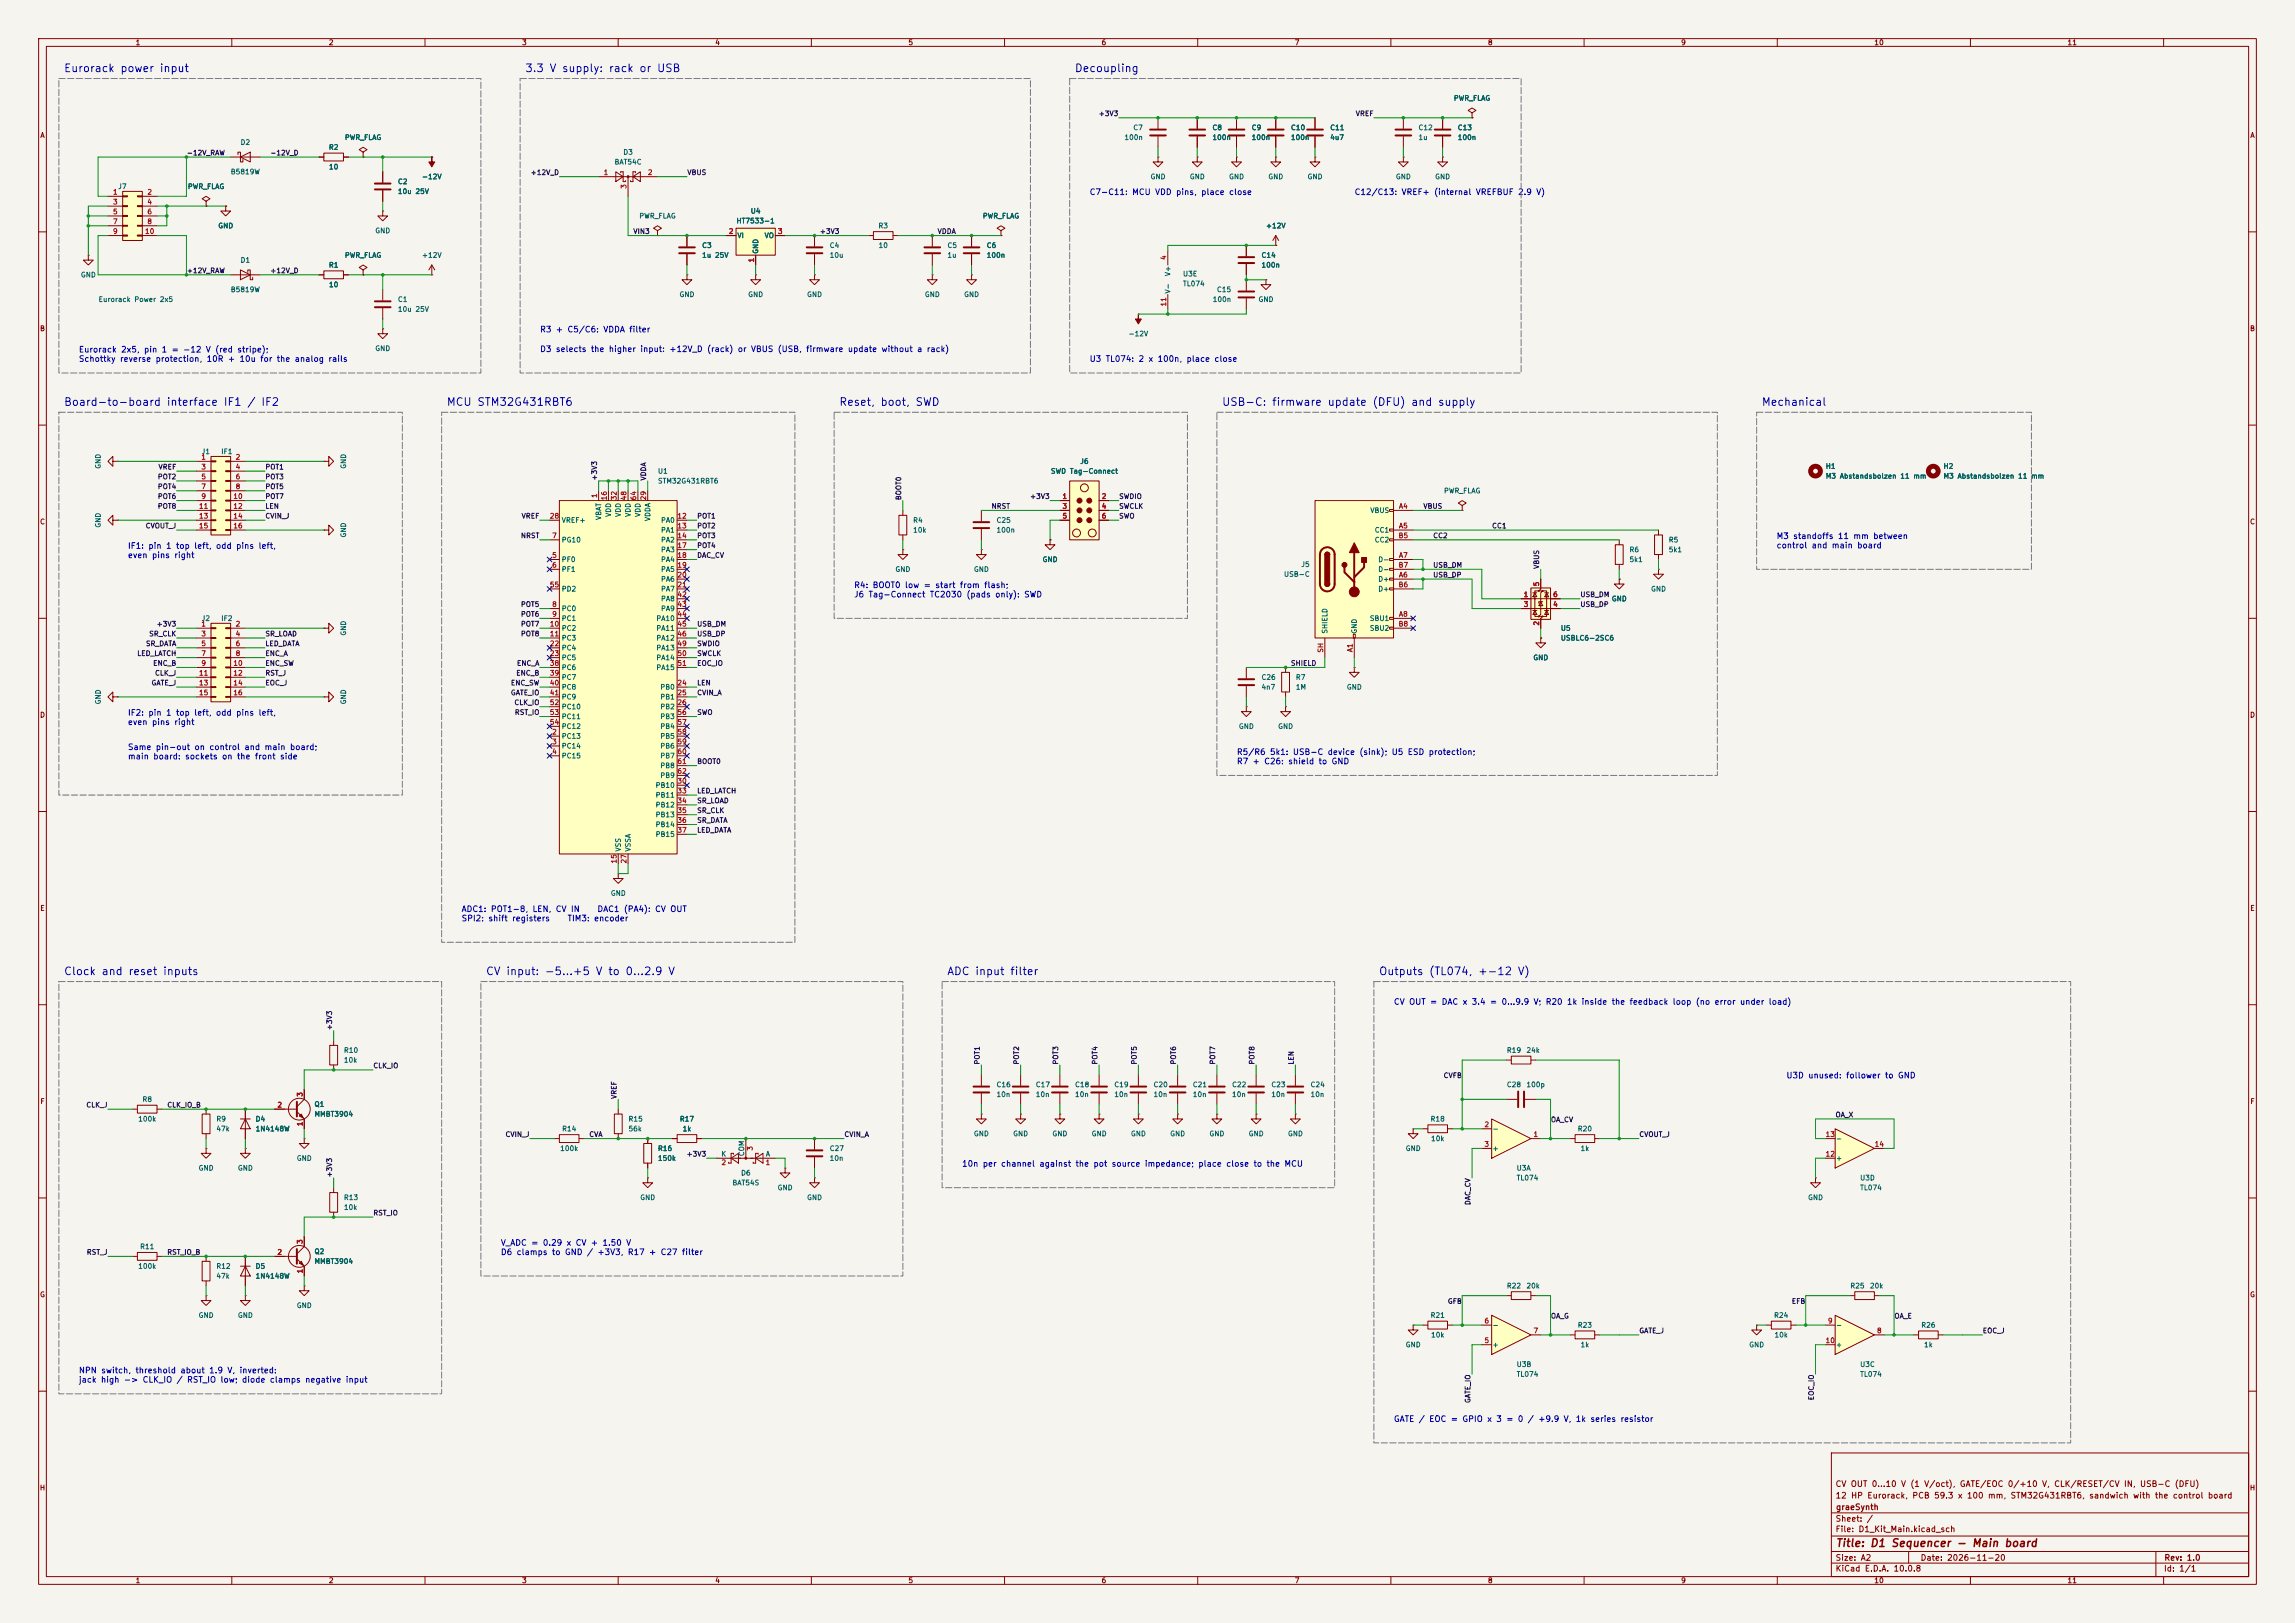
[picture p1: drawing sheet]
<svg xmlns="http://www.w3.org/2000/svg" width="594mm" height="420mm" viewBox="0 0 594 420" stroke-linecap="round" stroke-linejoin="round" font-family="sans-serif">
<defs><g id="words">
<g font-size="2" fill="#0000c2">
<text x="16.4" y="19.2">Eurorack power input</text>
<text x="135.8" y="19.2">3.3 V supply: rack or USB</text>
<text x="278" y="19.2">Decoupling</text>
<text x="16.4" y="105.5">Board-to-board interface IF1 / IF2</text>
<text x="115.5" y="105.5">MCU STM32G431RBT6</text>
<text x="217.1" y="105.5">Reset, boot, SWD</text>
<text x="316.1" y="105.5">USB-C: firmware update (DFU) and supply</text>
<text x="455.8" y="105.5">Mechanical</text>
<text x="16.4" y="252.8">Clock and reset inputs</text>
<text x="125.6" y="252.8">CV input: -5...+5 V to 0...2.9 V</text>
<text x="245" y="252.8">ADC input filter</text>
<text x="356.8" y="252.8">Outputs (TL074, +-12 V)</text>
</g>
<text font-size="2" fill="#840000" x="475" y="400.8">Title: D1 Sequencer - Main board</text>
<g font-size="1.5" fill="#0000c2">
<text x="281.9" y="50.8">C7-C11: MCU VDD pins, place close</text>
<text x="350.5" y="50.8">C12/C13: VREF+ (internal VREFBUF 2.9 V)</text>
<text x="139.7" y="86.4">R3 + C5/C6: VDDA filter</text>
<text x="20.3" y="91.6">Eurorack 2x5, pin 1 = -12 V (red stripe);</text>
<text x="20.3" y="94">Schottky reverse protection, 10R + 10u for the analog rails</text>
<text x="139.7" y="91.5">D3 selects the higher input: +12V_D (rack) or VBUS (USB, firmware update without a rack)</text>
<text x="281.9" y="94">U3 TL074: 2 x 100n, place close</text>
<text x="33" y="142.4">IF1: pin 1 top left, odd pins left,</text>
<text x="459.7" y="139.8">M3 standoffs 11 mm between</text>
<text x="459.7" y="142.3">control and main board</text>
<text x="33" y="144.8">even pins right</text>
<text x="220.9" y="152.5">R4: BOOT0 low = start from flash;</text>
<text x="220.9" y="155">J6 Tag-Connect TC2030 (pads only): SWD</text>
<text x="33" y="185.6">IF2: pin 1 top left, odd pins left,</text>
<text x="33" y="188">even pins right</text>
<text x="33" y="194.4">Same pin-out on control and main board;</text>
<text x="33" y="196.9">main board: sockets on the front side</text>
<text x="320" y="195.7">R5/R6 5k1: USB-C device (sink); U5 ESD protection;</text>
<text x="320" y="198.1">R7 + C26: shield to GND</text>
<text x="119.3" y="236.4">ADC1: POT1-8, LEN, CV IN</text>
<text x="119.3" y="238.8">SPI2: shift registers</text>
<text x="146.8" y="238.8">TIM3: encoder</text>
<text x="154.5" y="236.4">DAC1 (PA4): CV OUT</text>
<text x="360.6" y="260.4">CV OUT = DAC x 3.4 = 0...9.9 V; R20 1k inside the feedback loop (no error under load)</text>
<text x="462.2" y="279.4">U3D unused: follower to GND</text>
<text x="248.9" y="302.3">10n per channel against the pot source impedance; place close to the MCU</text>
<text x="129.5" y="322.7">V_ADC = 0.29 x CV + 1.50 V</text>
<text x="129.5" y="325.1">D6 clamps to GND / +3V3, R17 + C27 filter</text>
<text x="20.3" y="355.7">NPN switch, threshold about 1.9 V, inverted:</text>
<text x="20.3" y="358.2">jack high -&gt; CLK_IO / RST_IO low; diode clamps negative input</text>
<text x="360.6" y="368.3">GATE / EOC = GPIO x 3 = 0 / +9.9 V, 1k series resistor</text>
</g>
<g font-size="1.5" fill="#840000">
<text x="475" y="388.1">12 HP Eurorack, PCB 59.3 x 100 mm, STM32G431RBT6, sandwich with the control board</text>
<text x="475" y="385.1">CV OUT 0...10 V (1 V/oct), GATE/EOC 0/+10 V, CLK/RESET/CV IN, USB-C (DFU)</text>
<text x="475" y="394.1">Sheet: /</text>
<text x="475.1" y="391.1">graeSynth</text>
<text x="475" y="396.8">File: D1_Kit_Main.kicad_sch</text>
<text x="475" y="407">KiCad E.D.A. 10.0.8</text>
<text x="475" y="404.2">Size: A2</text>
<text x="497" y="404.2">Date: 2026-11-20</text>
<text x="560" y="407">Id: 1/1</text>
<text x="560.1" y="404.2">Rev: 1.0</text>
</g>
<g font-size="1.3" fill="#840000">
<text x="35" y="12">1</text>
<text x="85" y="12">2</text>
<text x="135" y="12">3</text>
<text x="185" y="12">4</text>
<text x="235" y="12">5</text>
<text x="285" y="12">6</text>
<text x="335" y="12">7</text>
<text x="385" y="12">8</text>
<text x="435" y="12">9</text>
<text x="485" y="12">10</text>
<text x="535" y="12">11</text>
<text x="10.3" y="36">A</text>
<text x="582.3" y="36">A</text>
<text x="10.2" y="86">B</text>
<text x="582.2" y="86">B</text>
<text x="10.2" y="136">C</text>
<text x="582.2" y="136">C</text>
<text x="10.2" y="186">D</text>
<text x="582.2" y="186">D</text>
<text x="10.3" y="236">E</text>
<text x="582.3" y="236">E</text>
<text x="10.3" y="286">F</text>
<text x="582.3" y="286">F</text>
<text x="10.2" y="336">G</text>
<text x="582.2" y="336">G</text>
<text x="10.2" y="386">H</text>
<text x="582.2" y="386">H</text>
<text x="35" y="410">1</text>
<text x="85" y="410">2</text>
<text x="135" y="410">3</text>
<text x="185" y="410">4</text>
<text x="235" y="410">5</text>
<text x="285" y="410">6</text>
<text x="335" y="410">7</text>
<text x="385" y="410">8</text>
<text x="435" y="410">9</text>
<text x="485" y="410">10</text>
<text x="535" y="410">11</text>
</g>
<g font-size="1.3" fill="#006464">
<text x="376.2" y="26.4">PWR_FLAG</text>
<text x="293.2" y="34">C7</text>
<text x="313.7" y="34">C8</text>
<text x="323.8" y="34">C9</text>
<text x="334" y="34">C10</text>
<text x="344.2" y="34">C11</text>
<text x="367" y="34">C12</text>
<text x="377.2" y="34">C13</text>
<text x="62.1" y="37.8">D2</text>
<text x="85" y="39.1">R2</text>
<text x="89.1" y="36.5">PWR_FLAG</text>
<text x="161.2" y="40.3">D3</text>
<text x="290.9" y="36.5">100n</text>
<text x="313.7" y="36.5">100n</text>
<text x="323.8" y="36.5">100n</text>
<text x="334" y="36.5">100n</text>
<text x="344.2" y="36.5">4u7</text>
<text x="367" y="36.5">1u</text>
<text x="377.2" y="36.5">100n</text>
<text x="59.6" y="45.4">B5819W</text>
<text x="85" y="44.1">10</text>
<text x="102.9" y="48">C2</text>
<text x="109.1" y="46.7">-12V</text>
<text x="158.9" y="42.9">BAT54C</text>
<text x="297.7" y="46.7">GND</text>
<text x="307.8" y="46.7">GND</text>
<text x="318" y="46.7">GND</text>
<text x="328.1" y="46.7">GND</text>
<text x="338.3" y="46.7">GND</text>
<text x="361.2" y="46.7">GND</text>
<text x="371.3" y="46.7">GND</text>
<text x="30.5" y="49.2">J7</text>
<text x="48.5" y="49.2">PWR_FLAG</text>
<text x="102.9" y="50.5">10u 25V</text>
<text x="56.4" y="59.4">GND</text>
<text x="165.3" y="56.8">PWR_FLAG</text>
<text x="190.5" y="58.1">HT7533-1</text>
<text x="194.2" y="55.6">U4</text>
<text x="227.2" y="59.4">R3</text>
<text x="254.2" y="56.8">PWR_FLAG</text>
<text x="327.5" y="59.4">+12V</text>
<text x="97" y="60.7">GND</text>
<text x="181.6" y="64.5">C3</text>
<text x="190.7" y="61.9">VI</text>
<text x="196.5" y="65.8" transform="rotate(-90 196.5 65.8)">GND</text>
<text x="197.8" y="61.9">VO</text>
<text x="214.6" y="64.5">C4</text>
<text x="227.3" y="64.5">10</text>
<text x="245.1" y="64.5">C5</text>
<text x="255.3" y="64.5">C6</text>
<text x="62.1" y="68.3">D1</text>
<text x="85" y="69.5">R1</text>
<text x="89.1" y="67">PWR_FLAG</text>
<text x="109.1" y="67">+12V</text>
<text x="181.6" y="67">1u 25V</text>
<text x="214.6" y="67">10u</text>
<text x="245.1" y="67">1u</text>
<text x="255.3" y="67">100n</text>
<text x="303.2" y="71.6" transform="rotate(-90 303.2 71.6)">V+</text>
<text x="306.1" y="71.8">U3E</text>
<text x="326.4" y="67">C14</text>
<text x="326.4" y="69.5">100n</text>
<text x="20.8" y="72.1">GND</text>
<text x="59.6" y="75.9">B5819W</text>
<text x="85" y="74.6">10</text>
<text x="175.7" y="77.2">GND</text>
<text x="193.5" y="77.2">GND</text>
<text x="208.8" y="77.2">GND</text>
<text x="239.2" y="77.2">GND</text>
<text x="249.4" y="77.2">GND</text>
<text x="303.2" y="76.1" transform="rotate(-90 303.2 76.1)">V-</text>
<text x="306.1" y="74.4">TL074</text>
<text x="314.8" y="75.9">C15</text>
<text x="25.4" y="78.4">Eurorack Power 2x5</text>
<text x="102.9" y="78.4">C1</text>
<text x="102.9" y="81">10u 25V</text>
<text x="313.8" y="78.4">100n</text>
<text x="325.6" y="78.4">GND</text>
<text x="292" y="87.3">-12V</text>
<text x="97" y="91.1">GND</text>
<text x="52.1" y="117.8">J1</text>
<text x="57.1" y="117.8">IF1</text>
<text x="26.4" y="121.4" transform="rotate(-90 26.4 121.4)">GND</text>
<text x="89.9" y="121.4" transform="rotate(-90 89.9 121.4)">GND</text>
<text x="170.2" y="122.9">U1</text>
<text x="170.2" y="125.4">STM32G431RBT6</text>
<text x="271.9" y="122.9">SWD Tag-Connect</text>
<text x="279.5" y="120.3">J6</text>
<text x="472.4" y="121.6">H1</text>
<text x="472.4" y="124.2">M3 Abstandsbolzen 11 mm</text>
<text x="502.9" y="121.6">H2</text>
<text x="502.9" y="124.2">M3 Abstandsbolzen 11 mm</text>
<text x="373.6" y="128">PWR_FLAG</text>
<text x="26.4" y="136.7" transform="rotate(-90 26.4 136.7)">GND</text>
<text x="145.3" y="135.6">VREF+</text>
<text x="155.9" y="134.7" transform="rotate(-90 155.9 134.7)">VBAT</text>
<text x="158.4" y="133.9" transform="rotate(-90 158.4 133.9)">VDD</text>
<text x="161" y="133.9" transform="rotate(-90 161 133.9)">VDD</text>
<text x="163.5" y="133.9" transform="rotate(-90 163.5 133.9)">VDD</text>
<text x="166.1" y="133.9" transform="rotate(-90 166.1 133.9)">VDD</text>
<text x="168.6" y="135" transform="rotate(-90 168.6 135)">VDDA</text>
<text x="171" y="135.6">PA0</text>
<text x="236.2" y="135.6">R4</text>
<text x="257.8" y="135.6">C25</text>
<text x="354.5" y="133">VBUS</text>
<text x="89.9" y="139.2" transform="rotate(-90 89.9 139.2)">GND</text>
<text x="145.3" y="140.7">PG10</text>
<text x="171" y="138.1">PA1</text>
<text x="171" y="140.7">PA2</text>
<text x="171" y="143.2">PA3</text>
<text x="236.2" y="138.1">10k</text>
<text x="257.8" y="138.1">100n</text>
<text x="355.7" y="138.1">CC1</text>
<text x="355.7" y="140.7">CC2</text>
<text x="421.6" y="143.2">R6</text>
<text x="431.8" y="140.7">R5</text>
<text x="431.8" y="143.2">5k1</text>
<text x="145.3" y="145.7">PF0</text>
<text x="145.3" y="148.3">PF1</text>
<text x="171" y="145.7">PA4</text>
<text x="171" y="148.3">PA5</text>
<text x="231.6" y="148.3">GND</text>
<text x="251.9" y="148.3">GND</text>
<text x="269.7" y="145.7">GND</text>
<text x="332.2" y="149.6">USB-C</text>
<text x="336.7" y="147">J5</text>
<text x="356.6" y="145.7">D-</text>
<text x="356.6" y="148.3">D-</text>
<text x="421.6" y="145.7">5k1</text>
<text x="145.3" y="153.4">PD2</text>
<text x="171" y="150.8">PA6</text>
<text x="171" y="153.4">PA7</text>
<text x="171" y="155.9">PA8</text>
<text x="356.6" y="150.8">D+</text>
<text x="356.6" y="153.4">D+</text>
<text x="417" y="155.9">GND</text>
<text x="427.2" y="153.4">GND</text>
<text x="52.1" y="161">J2</text>
<text x="57.1" y="161">IF2</text>
<text x="145.3" y="158.4">PC0</text>
<text x="145.3" y="161">PC1</text>
<text x="169.7" y="161">PA10</text>
<text x="171" y="158.4">PA9</text>
<text x="354.4" y="161">SBU1</text>
<text x="89.9" y="164.6" transform="rotate(-90 89.9 164.6)">GND</text>
<text x="145.3" y="163.5">PC2</text>
<text x="145.3" y="166.1">PC3</text>
<text x="169.7" y="163.5">PA11</text>
<text x="169.7" y="166.1">PA12</text>
<text x="343.9" y="164.1" transform="rotate(-90 343.9 164.1)">SHIELD</text>
<text x="351.5" y="164.1" transform="rotate(-90 351.5 164.1)">GND</text>
<text x="354.4" y="163.5">SBU2</text>
<text x="403.8" y="163.5">U5</text>
<text x="403.8" y="166.1">USBLC6-2SC6</text>
<text x="145.3" y="168.6">PC4</text>
<text x="145.3" y="171.1">PC5</text>
<text x="145.3" y="173.7">PC6</text>
<text x="169.7" y="168.6">PA13</text>
<text x="169.7" y="171.1">PA14</text>
<text x="169.7" y="173.7">PA15</text>
<text x="396.7" y="171.1">GND</text>
<text x="145.3" y="176.2">PC7</text>
<text x="145.3" y="178.8">PC8</text>
<text x="170.8" y="178.8">PB0</text>
<text x="326.4" y="176.2">C26</text>
<text x="326.4" y="178.8">4n7</text>
<text x="335.3" y="176.2">R7</text>
<text x="335.3" y="178.8">1M</text>
<text x="348.5" y="178.8">GND</text>
<text x="26.4" y="182.4" transform="rotate(-90 26.4 182.4)">GND</text>
<text x="89.9" y="182.4" transform="rotate(-90 89.9 182.4)">GND</text>
<text x="145.3" y="181.3">PC9</text>
<text x="145.3" y="183.8">PC10</text>
<text x="170.8" y="181.3">PB1</text>
<text x="170.8" y="183.8">PB2</text>
<text x="145.3" y="191.5">PC13</text>
<text x="145.3" y="186.4">PC11</text>
<text x="145.3" y="188.9">PC12</text>
<text x="170.8" y="186.4">PB3</text>
<text x="170.8" y="188.9">PB4</text>
<text x="170.8" y="191.5">PB5</text>
<text x="320.5" y="188.9">GND</text>
<text x="330.7" y="188.9">GND</text>
<text x="145.3" y="194">PC14</text>
<text x="145.3" y="196.5">PC15</text>
<text x="170.8" y="194">PB6</text>
<text x="170.8" y="196.5">PB7</text>
<text x="170.8" y="199.1">PB8</text>
<text x="170.8" y="201.6">PB9</text>
<text x="169.6" y="204.2">PB10</text>
<text x="169.6" y="206.7">PB11</text>
<text x="169.6" y="209.2">PB12</text>
<text x="169.6" y="211.8">PB13</text>
<text x="169.6" y="214.3">PB14</text>
<text x="161" y="220.5" transform="rotate(-90 161 220.5)">VSS</text>
<text x="163.5" y="220.5" transform="rotate(-90 163.5 220.5)">VSSA</text>
<text x="169.6" y="216.9">PB15</text>
<text x="158" y="232.1">GND</text>
<text x="88.9" y="272.7">R10</text>
<text x="88.9" y="275.3">10k</text>
<text x="389.9" y="272.7">R19</text>
<text x="395" y="272.7">24k</text>
<text x="257.8" y="281.6">C16</text>
<text x="268" y="281.6">C17</text>
<text x="278.1" y="281.6">C18</text>
<text x="288.3" y="281.6">C19</text>
<text x="298.4" y="281.6">C20</text>
<text x="308.6" y="281.6">C21</text>
<text x="318.8" y="281.6">C22</text>
<text x="328.9" y="281.6">C23</text>
<text x="339.1" y="281.6">C24</text>
<text x="389.9" y="281.6">C28</text>
<text x="395" y="281.6">100p</text>
<text x="36.7" y="285.4">R8</text>
<text x="81.3" y="286.7">Q1</text>
<text x="257.8" y="284.2">10n</text>
<text x="268" y="284.2">10n</text>
<text x="278.1" y="284.2">10n</text>
<text x="288.3" y="284.2">10n</text>
<text x="298.4" y="284.2">10n</text>
<text x="308.6" y="284.2">10n</text>
<text x="318.8" y="284.2">10n</text>
<text x="328.9" y="284.2">10n</text>
<text x="339.1" y="284.2">10n</text>
<text x="35.6" y="290.5">100k</text>
<text x="55.9" y="290.5">R9</text>
<text x="55.9" y="293.1">47k</text>
<text x="66" y="290.5">D4</text>
<text x="66" y="293.1">1N4148W</text>
<text x="81.3" y="289.3">MMBT3904</text>
<text x="145.3" y="293.1">R14</text>
<text x="162.5" y="290.5">R15</text>
<text x="162.5" y="293.1">56k</text>
<text x="175.8" y="290.5">R17</text>
<text x="176.6" y="293.1">1k</text>
<text x="370.1" y="290.5">R18</text>
<text x="386.2" y="293.1">-</text>
<text x="408.2" y="293.1">R20</text>
<text x="144.9" y="298.1">100k</text>
<text x="170.2" y="298.1">R16</text>
<text x="186.6" y="299.6">K</text>
<text x="192.9" y="299.3" transform="rotate(-90 192.9 299.3)">COM</text>
<text x="198.1" y="299.6">A</text>
<text x="214.6" y="298.1">C27</text>
<text x="251.9" y="294.3">GND</text>
<text x="262.1" y="294.3">GND</text>
<text x="272.3" y="294.3">GND</text>
<text x="282.4" y="294.3">GND</text>
<text x="292.6" y="294.3">GND</text>
<text x="302.7" y="294.3">GND</text>
<text x="312.9" y="294.3">GND</text>
<text x="323.1" y="294.3">GND</text>
<text x="333.2" y="294.3">GND</text>
<text x="363.7" y="298.1">GND</text>
<text x="370.3" y="295.6">10k</text>
<text x="386.2" y="298.1">+</text>
<text x="409" y="298.1">1k</text>
<text x="475.1" y="295.6">-</text>
<text x="51.3" y="303.2">GND</text>
<text x="61.4" y="303.2">GND</text>
<text x="76.7" y="300.7">GND</text>
<text x="170.2" y="300.7">150k</text>
<text x="191.7" y="304.5">D6</text>
<text x="214.6" y="300.7">10n</text>
<text x="392.4" y="303.2">U3A</text>
<text x="392.4" y="305.8">TL074</text>
<text x="475.1" y="300.7">+</text>
<text x="481.3" y="305.8">U3D</text>
<text x="88.9" y="310.8">R13</text>
<text x="165.6" y="310.8">GND</text>
<text x="189.4" y="307">BAT54S</text>
<text x="201.1" y="308.3">GND</text>
<text x="208.8" y="310.8">GND</text>
<text x="467.8" y="310.8">GND</text>
<text x="481.3" y="308.3">TL074</text>
<text x="88.9" y="313.4">10k</text>
<text x="36.1" y="323.5">R11</text>
<text x="35.6" y="328.6">100k</text>
<text x="55.9" y="328.6">R12</text>
<text x="66" y="328.6">D5</text>
<text x="81.3" y="324.8">Q2</text>
<text x="81.3" y="327.4">MMBT3904</text>
<text x="55.9" y="331.2">47k</text>
<text x="66" y="331.2">1N4148W</text>
<text x="389.9" y="333.7">R22</text>
<text x="395" y="333.7">20k</text>
<text x="478.8" y="333.7">R25</text>
<text x="483.9" y="333.7">20k</text>
<text x="51.3" y="341.3">GND</text>
<text x="61.4" y="341.3">GND</text>
<text x="76.7" y="338.8">GND</text>
<text x="370.1" y="341.3">R21</text>
<text x="459" y="341.3">R24</text>
<text x="370.3" y="346.4">10k</text>
<text x="386.2" y="343.9">-</text>
<text x="408.2" y="343.9">R23</text>
<text x="459.2" y="346.4">10k</text>
<text x="475.1" y="343.9">-</text>
<text x="497.1" y="343.9">R26</text>
<text x="363.7" y="348.9">GND</text>
<text x="386.2" y="348.9">+</text>
<text x="409" y="348.9">1k</text>
<text x="452.6" y="348.9">GND</text>
<text x="475.1" y="348.9">+</text>
<text x="497.9" y="348.9">1k</text>
<text x="392.4" y="354">U3B</text>
<text x="392.4" y="356.6">TL074</text>
<text x="481.3" y="354">U3C</text>
<text x="481.3" y="356.6">TL074</text>
</g>
<g font-size="1.3" fill="#0f0f0f">
<text x="284.3" y="30.4">+3V3</text>
<text x="350.8" y="30.4">VREF</text>
<text x="48.2" y="40.5">-12V_RAW</text>
<text x="69.8" y="40.5">-12V_D</text>
<text x="137.2" y="45.6">+12V_D</text>
<text x="177.8" y="45.6">VBUS</text>
<text x="163.8" y="60.8">VIN3</text>
<text x="212.1" y="60.8">+3V3</text>
<text x="242.5" y="60.8">VDDA</text>
<text x="48.2" y="71">+12V_RAW</text>
<text x="69.8" y="71">+12V_D</text>
<text x="40.7" y="124.3">POT2</text>
<text x="40.9" y="121.8">VREF</text>
<text x="68.6" y="121.8">POT1</text>
<text x="68.6" y="124.3">POT3</text>
<text x="154.8" y="124.5" transform="rotate(-90 154.8 124.5)">+3V3</text>
<text x="167.5" y="124.5" transform="rotate(-90 167.5 124.5)">VDDA</text>
<text x="40.7" y="126.9">POT4</text>
<text x="40.7" y="129.4">POT6</text>
<text x="40.7" y="132">POT8</text>
<text x="68.6" y="129.4">POT7</text>
<text x="68.6" y="132">LEN</text>
<text x="68.6" y="126.9">POT5</text>
<text x="233.6" y="129.6" transform="rotate(-90 233.6 129.6)">BOOT0</text>
<text x="256.5" y="132">NRST</text>
<text x="266.5" y="129.4">+3V3</text>
<text x="289.5" y="129.4">SWDIO</text>
<text x="289.5" y="132">SWCLK</text>
<text x="368.3" y="132">VBUS</text>
<text x="37.6" y="137">CVOUT_J</text>
<text x="68.6" y="134.5">CVIN_J</text>
<text x="134.9" y="134.5">VREF</text>
<text x="180.3" y="134.5">POT1</text>
<text x="180.3" y="137">POT2</text>
<text x="289.5" y="134.5">SWO</text>
<text x="386.1" y="137">CC1</text>
<text x="134.7" y="139.6">NRST</text>
<text x="180.3" y="139.6">POT3</text>
<text x="180.3" y="142.1">POT4</text>
<text x="370.8" y="139.6">CC2</text>
<text x="180.3" y="144.7">DAC_CV</text>
<text x="370.8" y="149.7">USB_DP</text>
<text x="370.8" y="147.2">USB_DM</text>
<text x="398.7" y="147.3" transform="rotate(-90 398.7 147.3)">VBUS</text>
<text x="408.9" y="154.8">USB_DM</text>
<text x="134.7" y="157.4">POT5</text>
<text x="134.7" y="159.9">POT6</text>
<text x="408.9" y="157.4">USB_DP</text>
<text x="37.6" y="167.5">SR_DATA</text>
<text x="38.5" y="165">SR_CLK</text>
<text x="40.4" y="162.4">+3V3</text>
<text x="68.6" y="165">SR_LOAD</text>
<text x="68.6" y="167.5">LED_DATA</text>
<text x="134.7" y="162.4">POT7</text>
<text x="134.7" y="165">POT8</text>
<text x="180.3" y="167.5">SWDIO</text>
<text x="180.3" y="162.4">USB_DM</text>
<text x="180.3" y="165">USB_DP</text>
<text x="35.4" y="170.1">LED_LATCH</text>
<text x="39.5" y="172.6">ENC_B</text>
<text x="68.6" y="170.1">ENC_A</text>
<text x="68.6" y="172.6">ENC_SW</text>
<text x="133.7" y="172.6">ENC_A</text>
<text x="180.3" y="170.1">SWCLK</text>
<text x="180.3" y="172.6">EOC_IO</text>
<text x="334" y="172.6">SHIELD</text>
<text x="39.1" y="177.7">GATE_J</text>
<text x="40" y="175.1">CLK_J</text>
<text x="68.6" y="177.7">EOC_J</text>
<text x="68.6" y="175.1">RST_J</text>
<text x="132.1" y="177.7">ENC_SW</text>
<text x="133.5" y="175.1">ENC_B</text>
<text x="180.3" y="177.7">LEN</text>
<text x="132.1" y="180.2">GATE_IO</text>
<text x="133" y="182.8">CLK_IO</text>
<text x="133.1" y="185.3">RST_IO</text>
<text x="180.3" y="180.2">CVIN_A</text>
<text x="180.3" y="185.3">SWO</text>
<text x="180.3" y="198">BOOT0</text>
<text x="180.3" y="205.6">LED_LATCH</text>
<text x="180.3" y="208.2">SR_LOAD</text>
<text x="180.3" y="210.7">SR_CLK</text>
<text x="180.3" y="213.2">SR_DATA</text>
<text x="180.3" y="215.8">LED_DATA</text>
<text x="86.2" y="266.7" transform="rotate(-90 86.2 266.7)">+3V3</text>
<text x="253.9" y="275.6" transform="rotate(-90 253.9 275.6)">POT1</text>
<text x="264" y="275.6" transform="rotate(-90 264 275.6)">POT2</text>
<text x="274.2" y="275.6" transform="rotate(-90 274.2 275.6)">POT3</text>
<text x="284.4" y="275.6" transform="rotate(-90 284.4 275.6)">POT4</text>
<text x="294.5" y="275.6" transform="rotate(-90 294.5 275.6)">POT5</text>
<text x="304.7" y="275.6" transform="rotate(-90 304.7 275.6)">POT6</text>
<text x="314.8" y="275.6" transform="rotate(-90 314.8 275.6)">POT7</text>
<text x="325" y="275.6" transform="rotate(-90 325 275.6)">POT8</text>
<text x="335.2" y="275.6" transform="rotate(-90 335.2 275.6)">LEN</text>
<text x="96.5" y="276.7">CLK_IO</text>
<text x="373.5" y="279.3">CVFB</text>
<text x="22.2" y="286.9">CLK_J</text>
<text x="43.2" y="286.9">CLK_IO_B</text>
<text x="159.9" y="284.5" transform="rotate(-90 159.9 284.5)">VREF</text>
<text x="401.3" y="290.7">OA_CV</text>
<text x="475" y="289.4">OA_X</text>
<text x="130.7" y="294.5">CVIN_J</text>
<text x="152.4" y="294.5">CVA</text>
<text x="177.6" y="299.6">+3V3</text>
<text x="218.4" y="294.5">CVIN_A</text>
<text x="424.2" y="294.5">CVOUT_J</text>
<text x="86.2" y="304.8" transform="rotate(-90 86.2 304.8)">+3V3</text>
<text x="380.9" y="312" transform="rotate(-90 380.9 312)">DAC_CV</text>
<text x="96.5" y="314.8">RST_IO</text>
<text x="22.3" y="325">RST_J</text>
<text x="43.2" y="325">RST_IO_B</text>
<text x="374.6" y="337.7">GFB</text>
<text x="401.3" y="341.5">OA_G</text>
<text x="463.6" y="337.7">EFB</text>
<text x="490.2" y="341.5">OA_E</text>
<text x="424.2" y="345.3">GATE_J</text>
<text x="513.1" y="345.3">EOC_J</text>
<text x="380.9" y="363.2" transform="rotate(-90 380.9 363.2)">GATE_IO</text>
<text x="469.8" y="362.5" transform="rotate(-90 469.8 362.5)">EOC_IO</text>
</g>
<g font-size="1.3" fill="#a90000">
<text x="156.1" y="45.6">1</text>
<text x="167.5" y="45.6">2</text>
<text x="29.1" y="50.7">1</text>
<text x="29.1" y="53.2">3</text>
<text x="38" y="50.7">2</text>
<text x="38" y="53.2">4</text>
<text x="162.4" y="49" transform="rotate(-90 162.4 49)">3</text>
<text x="29.1" y="55.7">5</text>
<text x="29.1" y="58.3">7</text>
<text x="38" y="55.7">6</text>
<text x="38" y="58.3">8</text>
<text x="29.1" y="60.8">9</text>
<text x="37.4" y="60.8">10</text>
<text x="188.5" y="60.8">2</text>
<text x="201.2" y="60.8">3</text>
<text x="195.4" y="68" transform="rotate(-90 195.4 68)">1</text>
<text x="302.1" y="67.4" transform="rotate(-90 302.1 67.4)">4</text>
<text x="302.1" y="79.4" transform="rotate(-90 302.1 79.4)">11</text>
<text x="52" y="119.2">1</text>
<text x="60.9" y="119.2">2</text>
<text x="52" y="121.8">3</text>
<text x="52" y="124.3">5</text>
<text x="60.9" y="121.8">4</text>
<text x="60.9" y="124.3">6</text>
<text x="51.4" y="131.9">11</text>
<text x="52" y="126.9">7</text>
<text x="52" y="129.4">9</text>
<text x="60.3" y="129.4">10</text>
<text x="60.3" y="131.9">12</text>
<text x="60.9" y="126.9">8</text>
<text x="154.8" y="129" transform="rotate(-90 154.8 129)">1</text>
<text x="157.3" y="129.6" transform="rotate(-90 157.3 129.6)">16</text>
<text x="159.9" y="129.6" transform="rotate(-90 159.9 129.6)">32</text>
<text x="162.4" y="129.6" transform="rotate(-90 162.4 129.6)">48</text>
<text x="165" y="129.6" transform="rotate(-90 165 129.6)">64</text>
<text x="167.5" y="129.6" transform="rotate(-90 167.5 129.6)">29</text>
<text x="274.9" y="129.4">1</text>
<text x="274.9" y="131.9">3</text>
<text x="285" y="129.4">2</text>
<text x="285" y="131.9">4</text>
<text x="361.9" y="131.9">A4</text>
<text x="51.4" y="134.5">13</text>
<text x="51.4" y="137">15</text>
<text x="60.3" y="134.5">14</text>
<text x="60.3" y="137">16</text>
<text x="142.2" y="134.5">28</text>
<text x="175.2" y="134.5">12</text>
<text x="175.2" y="137">13</text>
<text x="274.9" y="134.5">5</text>
<text x="285" y="134.5">6</text>
<text x="361.9" y="137">A5</text>
<text x="142.8" y="139.6">7</text>
<text x="175.2" y="139.6">14</text>
<text x="175.2" y="142.1">17</text>
<text x="361.9" y="139.6">B5</text>
<text x="142.8" y="144.6">5</text>
<text x="142.8" y="147.2">6</text>
<text x="175.2" y="144.6">18</text>
<text x="175.2" y="147.2">19</text>
<text x="175.2" y="149.7">20</text>
<text x="361.9" y="147.2">B7</text>
<text x="361.9" y="149.7">A6</text>
<text x="361.9" y="144.6">A7</text>
<text x="142.2" y="152.3">55</text>
<text x="175.2" y="152.3">21</text>
<text x="175.2" y="154.8">42</text>
<text x="361.9" y="152.3">B6</text>
<text x="394.2" y="154.8">1</text>
<text x="398.6" y="151.9" transform="rotate(-90 398.6 151.9)">5</text>
<text x="401.9" y="154.8">6</text>
<text x="142.8" y="157.3">8</text>
<text x="142.8" y="159.9">9</text>
<text x="175.2" y="157.3">43</text>
<text x="175.2" y="159.9">44</text>
<text x="361.9" y="159.9">A8</text>
<text x="394.2" y="157.3">3</text>
<text x="401.9" y="157.3">4</text>
<text x="52" y="162.4">1</text>
<text x="52" y="165">3</text>
<text x="52" y="167.5">5</text>
<text x="60.9" y="162.4">2</text>
<text x="60.9" y="165">4</text>
<text x="60.9" y="167.5">6</text>
<text x="142.2" y="162.4">10</text>
<text x="142.2" y="165">11</text>
<text x="142.2" y="167.5">22</text>
<text x="175.2" y="162.4">45</text>
<text x="175.2" y="165">46</text>
<text x="175.2" y="167.5">49</text>
<text x="361.9" y="162.4">B8</text>
<text x="398.6" y="162" transform="rotate(-90 398.6 162)">2</text>
<text x="52" y="170">7</text>
<text x="52" y="172.6">9</text>
<text x="60.3" y="172.6">10</text>
<text x="60.9" y="170">8</text>
<text x="142.2" y="170">23</text>
<text x="142.2" y="172.6">38</text>
<text x="175.2" y="170">50</text>
<text x="175.2" y="172.6">51</text>
<text x="342.8" y="169" transform="rotate(-90 342.8 169)">SH</text>
<text x="350.4" y="168.9" transform="rotate(-90 350.4 168.9)">A1</text>
<text x="51.4" y="175.1">11</text>
<text x="51.4" y="177.7">13</text>
<text x="60.3" y="175.1">12</text>
<text x="60.3" y="177.7">14</text>
<text x="142.2" y="175.1">39</text>
<text x="142.2" y="177.7">40</text>
<text x="175.2" y="177.7">24</text>
<text x="51.4" y="180.2">15</text>
<text x="60.3" y="180.2">16</text>
<text x="142.2" y="180.2">41</text>
<text x="142.2" y="182.7">52</text>
<text x="142.2" y="185.3">53</text>
<text x="175.2" y="180.2">25</text>
<text x="175.2" y="182.7">26</text>
<text x="175.2" y="185.3">56</text>
<text x="142.2" y="187.8">54</text>
<text x="142.8" y="190.4">2</text>
<text x="175.2" y="187.8">57</text>
<text x="175.2" y="190.4">58</text>
<text x="142.8" y="192.9">3</text>
<text x="142.8" y="195.4">4</text>
<text x="175.2" y="192.9">59</text>
<text x="175.2" y="195.4">60</text>
<text x="175.2" y="198">61</text>
<text x="175.2" y="203.1">30</text>
<text x="175.2" y="200.5">62</text>
<text x="175.2" y="205.6">33</text>
<text x="175.2" y="208.1">34</text>
<text x="175.2" y="210.7">35</text>
<text x="175.2" y="213.2">36</text>
<text x="175.2" y="215.8">37</text>
<text x="159.9" y="223.6" transform="rotate(-90 159.9 223.6)">15</text>
<text x="162.4" y="223.6" transform="rotate(-90 162.4 223.6)">27</text>
<text x="71.7" y="286.9">2</text>
<text x="78.6" y="283.9" transform="rotate(-90 78.6 283.9)">3</text>
<text x="78.6" y="291.6" transform="rotate(-90 78.6 291.6)">1</text>
<text x="384.1" y="292">2</text>
<text x="195.1" y="297.9" transform="rotate(-90 195.1 297.9)">3</text>
<text x="384.1" y="297">3</text>
<text x="396.8" y="294.5">1</text>
<text x="472.4" y="299.6">12</text>
<text x="472.4" y="294.5">13</text>
<text x="485.1" y="297">14</text>
<text x="186.6" y="301.8">2</text>
<text x="198" y="301.8">1</text>
<text x="78.6" y="322" transform="rotate(-90 78.6 322)">3</text>
<text x="71.7" y="325">2</text>
<text x="78.6" y="329.7" transform="rotate(-90 78.6 329.7)">1</text>
<text x="384.1" y="347.8">5</text>
<text x="384.1" y="342.8">6</text>
<text x="396.8" y="345.3">7</text>
<text x="472.4" y="347.8">10</text>
<text x="473" y="342.8">9</text>
<text x="485.7" y="345.3">8</text>
</g>
</g></defs>
<path d="M0 0h594v420h-594z" fill="#f5f4ef" stroke="#f5f4ef" stroke-width=".26"/>
<g fill="none" stroke="#840000" stroke-width=".26">
<path d="M10 10h574v400h-574zM12 12h570v396h-570zM60 10v2M110 10v2M160 10v2M210 10v2M260 10v2M310 10v2M360 10v2M410 10v2M460 10v2M510 10v2"/>
<path d="M560 10v2M53.3 52.1l1.1-.7-1.1-.6-1 .6 1 .7v1.2M53.3 53.3h.1M373.4 40.6v1.3h1.2l-1.2 1.3-1.3-1.3h1.3M373.4 40.6h.1M10 60h2M177.8 71.1v1.3h1.3l-1.3 1.3-1.3-1.3h1.3M177.8 71.1h.1M177.8 61v2.8M177.8 65.8v2.8M195.6 71.1v1.3h1.2l-1.2 1.3-1.3-1.3h1.3M195.6 71.1h.1"/>
<path d="M582 60h2M10 110h2M582 110h2M232.7 133.4h2v5h-2zM233.7 132.1v1.3M233.7 138.4v1.3M254 132.1v2.8M254 136.9v2.8M378.5 130.8l1-.6-1-.7-1.1 .7 1.1 .6v1.3M378.5 132.1h.1M254 142.2v1.3h1.3l-1.3 1.3-1.3-1.3h1.3M254 142.2h.1"/>
<path d="M10 160h2M582 160h2M10 210h2M582 210h2M10 260h2M582 260h2M10 310h2M582 310h2M10 360h2M474 376h108v32h-108zM582 360h2M474 397.5h108"/>
<path d="M474 391.5h108M60 408v2M110 408v2M160 408v2M210 408v2M260 408v2M310 408v2M360 408v2M410 408v2M460 408v2M474 404.5h108M474 401.5h108"/>
<path d="M494 401.5v3M510 408v2M558 401.5v6.5M560 408v2"/>
</g>
<path d="M175.8 64h4M175.8 65.5h4M252 135.1h4M252 136.7h4" fill="none" stroke="#840000" stroke-width=".51"/>
<path d="M190.5 59.1h10.2v6.9h-10.2z" fill="#ffffc2"/>
<path d="M190.5 59.1h10.2v6.9h-10.2zM330.2 40.6v1.3h1.3l-1.3 1.3-1.3-1.3h1.3M330.2 40.6h.1M188 61h2.5M195.6 66v2.6M200.7 61h2.5M331.7 174h2.1v5.1h-2.1zM332.7 172.7v1.3M332.7 179.1v1.2M325.1 278.1v2.8M325.1 283v2.8" fill="none" stroke="#840000" stroke-width=".26"/>
<path d="M323.1 281.2h4.1M323.1 282.7h4.1" fill="none" stroke="#840000" stroke-width=".51"/>
<path d="M276.9 124.5h7.6v15.2h-7.6z" fill="#ffffc2"/>
<g fill="none" stroke="#840000" stroke-width=".26">
<path d="M274.3 129.5h2.6M274.3 132.1h2.6M274.3 134.6h2.6M276.9 124.5h7.6v15.2h-7.6zM284.5 129.5h2.5M284.5 132.1h2.5M284.5 134.6h2.5M83.8 180.3h1.3v-1.2l1.3 1.2-1.3 1.3v-1.3M83.8 180.3h.1"/>
<circle cx="278.6" cy="137.9" r="1.02"/>
<circle cx="280.7" cy="126.2" r="1.02"/>
<circle cx="282.7" cy="137.9" r="1.02"/>
</g>
<g fill="#840000" stroke="#840000" stroke-width=".26">
<circle cx="279.4" cy="129.5" r=".63"/>
<circle cx="279.4" cy="132.1" r=".63"/>
<circle cx="279.4" cy="134.6" r=".63"/>
<circle cx="281.9" cy="129.5" r=".63"/>
<circle cx="281.9" cy="132.1" r=".63"/>
<circle cx="281.9" cy="134.6" r=".63"/>
</g>
<path d="M54.6 161.3h5.1v20.3h-5.1z" fill="#ffffc2"/>
<g fill="none" stroke="#840000" stroke-width=".26">
<path d="M50.8 162.6h3.8M50.8 165.1h3.8M50.8 167.6h3.8M50.8 170.2h3.8M50.8 172.7h3.8M50.8 175.3h3.8M50.8 177.8h3.8M54.6 161.3h5.1v20.3h-5.1zM54.6 162.4h1.3v.3h-1.3zM54.6 165h1.3v.2h-1.3zM54.6 167.5h1.3v.3h-1.3zM54.6 170.1h1.3v.2h-1.3z"/>
<path d="M54.6 172.6h1.3v.2h-1.3zM54.6 175.1h1.3v.3h-1.3zM54.6 177.7h1.3v.2h-1.3zM58.4 162.4h1.3v.3h-1.3zM58.4 165h1.3v.2h-1.3zM58.4 167.5h1.3v.3h-1.3zM58.4 170.1h1.3v.2h-1.3zM58.4 172.6h1.3v.2h-1.3zM58.4 175.1h1.3v.3h-1.3zM58.4 177.7h1.3v.2h-1.3zM59.7 162.6h3.8M59.7 165.1h3.8"/>
<path d="M59.7 167.6h3.8M59.7 170.2h3.8M59.7 172.7h3.8M59.7 175.3h3.8M59.7 177.8h3.8M50.8 180.3h3.8M54.6 180.2h1.3v.3h-1.3zM58.4 180.2h1.3v.3h-1.3zM59.7 180.3h3.8"/>
</g>
<path d="M396.2 152.1h5.1v8.2h-5.1z" fill="#ffffc2"/>
<g fill="#840000">
<circle cx="397.3" cy="154.9" r=".25"/>
<circle cx="398.3" cy="152.9" r=".25"/>
<circle cx="398.3" cy="159.5" r=".25"/>
<circle cx="399.3" cy="152.9" r=".25"/>
<circle cx="399.3" cy="159.5" r=".25"/>
<circle cx="400.3" cy="157.5" r=".25"/>
</g>
<g fill="none" stroke="#840000" stroke-width=".26">
<path d="M393.7 154.9h10.2M393.7 157.5h10.2M396.2 152.1h5.1v8.2h-5.1zM396.7 158h1.1M396.7 153.4h1.1M397.3 153.4l.5 1h-1.1zM397.3 158l.5 1h-1.1zM398.3 152.9h-1v6.6h1M398.8 149.9v2.5l-.5 .5h1l-.5 .5v5.6l-.5 .5h1l-.5 .5v2.6M398.8 155.7l.5 1h-1zM399.3 155.7h-1v.4M399.3 152.9h1v6.6h-1"/>
<path d="M399.8 158h1M399.8 153.4h1M400.3 153.4l.5 1h-1zM400.3 158l.5 1h-1zM83.8 162.6h1.3v-1.3l1.3 1.3-1.3 1.2v-1.2M83.8 162.6h.1"/>
</g>
<path d="M340.4 129.5h20.3v35.6h-20.3z" fill="#ffffc2"/>
<g fill="none" stroke="#840000" stroke-width=".26">
<path d="M320 40.6v1.3h1.3l-1.3 1.3-1.2-1.3h1.2M320 40.6h.1M22.9 66v1.3h1.2l-1.2 1.3-1.3-1.3h1.3M22.9 66h.1M59.7 71.1h7.6M62.2 69.9l2.6 1.2-2.6 1.3zM64.1 70.5v-.6h.7v2.5h.6v-.6M322.6 72.4v2.8M322.6 77.2v2.8M327.7 72.4v1.3h1.2l-1.2 1.2-1.3-1.2h1.3M327.7 72.4h.1M340.4 129.5h20.3v35.6h-20.3z"/>
<path d="M359.7 131.8h1v.5h-1zM359.7 136.9h1v.5h-1zM359.7 139.4h1v.6h-1zM360.7 132.1h5.1M360.7 137.2h5.1M360.7 139.7h5.1M419.1 139.7v1.3M342.9 143.5l.2-.4 .4-.2 .5 .2 .2 .4M342.9 151.1l.2 .5 .4 .2 .5-.2 .2-.5M359.7 144.5h1v.5h-1zM359.7 147.1h1v.5h-1zM359.7 149.6h1v.5h-1z"/>
<path d="M359.7 152.1h1v.6h-1zM359.7 159.8h1v.5h-1zM360.7 149.9h5.1M360.7 144.8h5.1M360.7 152.4h5.1M360.7 147.3h5.1M418.1 141h2v5.1h-2zM419.1 149.9v1.2h1.3l-1.3 1.3-1.3-1.3h1.3M419.1 149.9h.1M419.1 146.1v1.2M342.9 165.1v5.1M350.3 164.1h.5v1h-.5z"/>
<path d="M350.5 165.1v5.1M359.7 162.3h1v.5h-1zM360.7 160h5.1M360.7 162.6h5.1M398.8 165.1v1.3h1.2l-1.2 1.2-1.3-1.2h1.3M398.8 165.1h.1M294.6 278.1v2.8M284.5 288.3v1.3h1.2l-1.2 1.2-1.3-1.2h1.3M284.5 288.3h.1M294.6 283v2.8M315 288.3v1.3h1.2l-1.2 1.2-1.3-1.2h1.3M315 288.3h.1"/>
</g>
<path d="M320.5 75.4h4.1M320.5 77h4.1M342.2 142.2a1.91 1.91 0 0 1 2.1-.4 1.91 1.91 0 0 1 1.1 1.7v7.6a1.91 1.91 0 0 1-1.9 1.9 1.91 1.91 0 0 1-1.9-1.9v-7.7zM348 146.8v1.3l2.5 2.5M350.5 143v10.2M353.1 145.5v1.3l-2.6 2.6M292.6 281.2h4.1M292.6 282.7h4.1" fill="none" stroke="#840000" stroke-width=".51"/>
<g fill="#840000" stroke="#840000" stroke-width=".26">
<path d="M342.9 143.5h1.3v7.6h-1.3z"/>
<path d="M343.1 143.1l.7-.2 .4 .6h-1.3z"/>
<path d="M342.9 151.1h1.3l-.2 .5-.5 .2-.4-.2z"/>
<path d="M350.5 140.5l1.3 2.5h-2.6z"/>
<path d="M352.4 144.3h1.3v1.2h-1.3z"/>
<circle cx="348" cy="146.2" r=".63"/>
<circle cx="350.5" cy="153.2" r="1.27"/>
</g>
<path d="M31.7 49.5h5.1v12.7h-5.1z" fill="#ffffc2"/>
<g fill="none" stroke="#840000" stroke-width=".26">
<path d="M83.8 39.6h5.1v2.1h-5.1zM94 39.4l1-.7-1-.6-1 .6 1 .7v1.2M320 30.5v2.8M320 35.3v2.8M373.4 30.5v2.8M373.4 35.3v2.8M381 29.2l1-.6-1-.7-1 .7 1 .6v1.3M381 30.5h.1M27.9 50.8h3.8M27.9 53.3h3.8M27.9 55.9h3.8M27.9 58.4h3.8"/>
<path d="M31.7 49.5h5.1v12.7h-5.1zM31.7 50.7h1.3v.2h-1.3zM31.7 53.2h1.3v.3h-1.3zM31.7 55.8h1.3v.2h-1.3zM31.7 58.3h1.3v.2h-1.3zM35.6 50.7h1.2v.2h-1.2zM35.6 53.2h1.2v.3h-1.2zM35.6 55.8h1.2v.2h-1.2zM35.6 58.3h1.2v.2h-1.2zM36.8 50.8h3.8M36.8 53.3h3.8M36.8 55.9h3.8"/>
<path d="M36.8 58.4h3.8M58.4 53.3v1.3h1.3l-1.3 1.3-1.3-1.3h1.3M58.4 53.3h.1M59.7 40.6h7.6M61.6 40v-.6h.6v2.5h.7v-.6M62.2 40.6l2.6-1.2v2.5zM82.5 40.6h1.3M88.9 40.6h1.3M94 40.6h.1M99.1 54.6v1.3h1.2l-1.2 1.3-1.3-1.3h1.3M99.1 54.6h.1M99.1 44.5v2.7"/>
<path d="M99.1 49.3v2.8M111.8 40.6h.1M170.2 59.7l1-.6-1-.7-1 .7 1 .6v1.3M259.1 59.7l1-.6-1-.7-1 .7 1 .6v1.3M309.9 40.6v1.3h1.2l-1.2 1.3-1.3-1.3h1.3M309.9 40.6h.1M27.9 61h3.8M31.7 60.8h1.3v.3h-1.3zM35.6 60.8h1.2v.3h-1.2zM36.8 61h3.8M82.5 71.1h1.3M83.8 70.1h5.1v2h-5.1z"/>
<path d="M88.9 71.1h1.3M94 69.9l1-.7-1-.6-1 .6 1 .7v1.2M94 71.1h.1M99.1 74.9v2.8M99.1 79.8v2.8M111.8 71.1h.1M111.8 68.6l-.8 1.3M111.8 68.6l.7 1.3M111.8 68.6v2.5M170.2 61h.1M241.3 71.1v1.3h1.3l-1.3 1.3-1.3-1.3h1.3M241.3 71.1h.1"/>
<path d="M251.5 71.1v1.3h1.2l-1.2 1.3-1.3-1.3h1.3M251.5 71.1h.1M251.5 61v2.8M251.5 65.8v2.8M259.1 61h.1M322.6 63.5v2.8M322.6 68.3v2.8M330.2 63.5h.1M330.2 61l-.8 1.2M330.2 61l.8 1.2M330.2 61v2.5M99.1 85.1v1.3h1.2l-1.2 1.2-1.3-1.2h1.3"/>
<path d="M99.1 85.1h.1M29.2 119.4v-1.3l-1.3 1.3 1.3 1.3v-1.3h1.3M30.5 119.4h.1M233.7 142.2v1.3h1.2l-1.2 1.3-1.3-1.3h1.3M233.7 142.2h.1M29.2 180.3v-1.2l-1.3 1.2 1.3 1.3v-1.3h1.3M30.5 180.3h.1M332.7 182.9v1.3h1.3l-1.3 1.2-1.2-1.2h1.2M332.7 182.9h.1M160 226.1v1.2h1.3l-1.3 1.3-1.3-1.3h1.3M160 226.1h.1M315 278.1v2.8"/>
<path d="M335.3 278.1v2.8M294.6 288.3v1.3h1.3l-1.3 1.2-1.2-1.2h1.2M294.6 288.3h.1M315 283v2.8M335.3 288.3v1.3h1.2l-1.2 1.2-1.3-1.2h1.3M335.3 288.3h.1M335.3 283v2.8"/>
</g>
<g fill="none" stroke="#840000" stroke-width=".51">
<path d="M318 33.5h4.1M318 35.1h4.1M371.3 33.5h4.1M371.3 35.1h4.1M97 49h4.1M97 47.5h4.1M97 78h4.1M97 79.5h4.1M249.4 64h4.1M249.4 65.5h4.1M320.5 66.5h4.1M320.5 68.1h4.1"/>
<path d="M312.9 281.2h4.1M312.9 282.7h4.1M333.2 281.2h4.1M333.2 282.7h4.1"/>
</g>
<path d="M111.8 40.6v1.3h.7l-.7 1.3-.8-1.3h.8z" fill="#840000" stroke="#840000" stroke-width=".26"/>
<path d="M54.6 118.1h5.1v20.3h-5.1z" fill="#ffffc2"/>
<g fill="none" stroke="#840000" stroke-width=".26">
<path d="M299.7 30.5v2.8M299.7 35.3v2.8M309.9 30.5v2.8M309.9 35.3v2.8M330.2 30.5v2.8M330.2 35.3v2.8M340.4 30.5v2.8M340.4 35.3v2.8M363.2 30.5v2.8M363.2 35.3v2.8M154.9 45.7h15.3M159.4 44.5l1.9 1.2-1.9 1.3z"/>
<path d="M160.7 44.7v-.2h.6v2.5h.6v-.3M162.6 45.7v5.1M163.8 45.7l1.9-1.2v2.5zM164.5 44.7v-.2h-.7v2.5h-.6v-.3M226.1 59.9h5v2.1h-5zM299.7 40.6v1.3h1.3l-1.3 1.3-1.3-1.3h1.3M299.7 40.6h.1M340.4 40.6v1.3h1.2l-1.2 1.3-1.3-1.3h1.3M340.4 40.6h.1M363.2 40.6v1.3h1.3l-1.3 1.3-1.3-1.3h1.3M363.2 40.6h.1M210.8 71.1v1.3h1.3l-1.3 1.3-1.3-1.3h1.3"/>
<path d="M210.8 71.1h.1M210.8 61v2.8M210.8 65.8v2.8M224.8 61h1.3M231.1 61h1.3M241.3 61v2.8M241.3 65.8v2.8M302.3 64.8v3.8M302.3 76.2v3.8M294.6 81.3h.1M50.8 119.4h3.8M54.6 118.1h5.1v20.3h-5.1z"/>
<path d="M54.6 119.3h1.3v.2h-1.3zM58.4 119.3h1.3v.2h-1.3zM59.7 119.4h3.8M83.8 119.4h1.3v-1.3l1.3 1.3-1.3 1.3v-1.3M83.8 119.4h.1M29.2 134.6v-1.2l-1.3 1.2 1.3 1.3v-1.3h1.3M30.5 134.6h.1M50.8 121.9h3.8M50.8 124.5h3.8M50.8 127h3.8M50.8 129.5h3.8M50.8 132.1h3.8"/>
<path d="M50.8 134.6h3.8M50.8 137.2h3.8M54.6 121.8h1.3v.2h-1.3zM54.6 124.3h1.3v.3h-1.3zM54.6 126.9h1.3v.2h-1.3zM54.6 129.4h1.3v.3h-1.3zM54.6 132h1.3v.2h-1.3zM54.6 134.5h1.3v.2h-1.3zM54.6 137h1.3v.3h-1.3zM58.4 121.8h1.3v.2h-1.3zM58.4 124.3h1.3v.3h-1.3zM58.4 126.9h1.3v.2h-1.3z"/>
<path d="M58.4 129.4h1.3v.3h-1.3zM58.4 132h1.3v.2h-1.3zM58.4 134.5h1.3v.2h-1.3zM58.4 137h1.3v.3h-1.3zM59.7 121.9h3.8M59.7 124.5h3.8M59.7 127h3.8M59.7 129.5h3.8M59.7 132.1h3.8M59.7 134.6h3.8M59.7 137.2h3.8M83.8 137.2h1.3v-1.3l1.3 1.3-1.3 1.2v-1.2"/>
<path d="M83.8 137.2h.1M271.8 139.7v1.3h1.2l-1.2 1.2-1.3-1.2h1.3M271.8 139.7h.1M428.2 138.4h2.1v5.1h-2.1zM429.3 137.2v1.2M429.3 147.3v1.3h1.2l-1.2 1.3-1.3-1.3h1.3M429.3 147.3h.1M429.3 143.5v1.3M322.6 172.7v2.8M322.6 177.5v2.8M350.5 172.7v1.3h1.3l-1.3 1.3-1.3-1.3h1.3M350.5 172.7h.1"/>
<path d="M322.6 182.9v1.3h1.2l-1.2 1.2-1.3-1.2h1.3M322.6 182.9h.1M254 278.1v2.8M264.2 278.1v2.8M274.3 278.1v2.8M284.5 278.1v2.8M304.8 278.1v2.8M389.9 274.3h1.3M391.2 273.3h5v2h-5zM396.2 274.3h1.3M254 288.3v1.3h1.3l-1.3 1.2-1.3-1.2h1.3M254 288.3h.1"/>
<path d="M254 283v2.8M264.2 288.3v1.3h1.2l-1.2 1.2-1.3-1.2h1.3M264.2 288.3h.1M264.2 283v2.8M274.3 288.3v1.3h1.3l-1.3 1.2-1.3-1.2h1.3M274.3 288.3h.1M274.3 283v2.8M284.5 283v2.8M304.8 288.3v1.3h1.3l-1.3 1.2-1.3-1.2h1.3M304.8 288.3h.1M304.8 283v2.8M325.1 288.3v1.3h1.3l-1.3 1.2-1.3-1.2h1.3"/>
<path d="M325.1 288.3h.1M365.8 292.1v1.3h1.2l-1.2 1.2-1.3-1.2h1.3M365.8 292.1h.1M389.9 284.5h2.8M394.7 284.5h2.8"/>
</g>
<g fill="none" stroke="#840000" stroke-width=".51">
<path d="M297.7 33.5h4.1M297.7 35.1h4.1M307.8 33.5h4.1M307.8 35.1h4.1M328.2 33.5h4M328.2 35.1h4M338.3 33.5h4.1M338.3 35.1h4.1M361.2 33.5h4.1M361.2 35.1h4.1M208.8 64h4.1M208.8 65.5h4.1"/>
<path d="M239.3 64h4M239.3 65.5h4M320.5 175.8h4.1M320.5 177.3h4.1M252 281.2h4M252 282.7h4M262.1 281.2h4.1M262.1 282.7h4.1M272.3 281.2h4.1M272.3 282.7h4.1M282.4 281.2h4.1M282.4 282.7h4.1"/>
<path d="M302.8 281.2h4M302.8 282.7h4M392.9 282.4v4.1M394.5 282.4v4.1"/>
</g>
<g fill="none" stroke="#840000" stroke-width="1.3">
<circle cx="469.9" cy="121.9" r="1.27"/>
<circle cx="500.4" cy="121.9" r="1.27"/>
</g>
<g fill="#840000" stroke="#840000" stroke-width=".26">
<path d="M294.6 81.3v1.3h.8l-.8 1.2-.7-1.2h.7z"/>
<circle cx="162.6" cy="45.7" r=".25"/>
</g>
<path d="M386.1 289.6l10.1 5-10.1 5.1z" fill="#ffffc2"/>
<path d="M383.5 292.1h2.6M383.5 297.2h2.6M386.1 289.6l10.1 5-10.1 5.1zM396.2 294.6h2.6M406.4 294.6h1.3M407.7 293.6h5v2.1h-5zM412.7 294.6h1.3M495.3 345.4h1.3M496.6 344.4h5v2.1h-5zM501.6 345.4h1.3" fill="none" stroke="#840000" stroke-width=".26"/>
<path d="M386.1 340.4l10.1 5-10.1 5.1z" fill="#ffffc2"/>
<g fill="none" stroke="#840000" stroke-width=".26">
<path d="M368.3 292.1h1.3M369.6 291.1h5v2h-5zM374.6 292.1h1.3M389.9 335.3h1.3M391.2 334.3h5v2h-5zM396.2 335.3h1.3M365.8 342.9v1.3h1.2l-1.2 1.2-1.3-1.2h1.3M365.8 342.9h.1M368.3 342.9h1.3M369.6 341.9h5v2h-5zM374.6 342.9h1.3M383.5 348h2.6"/>
<path d="M383.5 342.9h2.6M386.1 340.4l10.1 5-10.1 5.1zM396.2 345.4h2.6M406.4 345.4h1.3M407.7 344.4h5v2.1h-5zM412.7 345.4h1.3M454.7 342.9v1.3h1.2l-1.2 1.2-1.3-1.2h1.3M454.7 342.9h.1M457.2 342.9h1.3M458.5 341.9h5v2h-5zM463.5 342.9h1.3"/>
</g>
<path d="M475 340.4l10.1 5-10.1 5.1z" fill="#ffffc2"/>
<path d="M469.9 304.8v1.3h1.3l-1.3 1.2-1.3-1.2h1.3M469.9 304.8h.1M478.8 335.3h1.3M480.1 334.3h5v2h-5zM485.1 335.3h1.3M472.4 342.9h2.6M472.4 348h2.6M475 340.4l10.1 5-10.1 5.1zM485.1 345.4h2.6" fill="none" stroke="#840000" stroke-width=".26"/>
<path d="M475 292.1l10.1 5.1-10.1 5.1z" fill="#ffffc2"/>
<g fill="none" stroke="#840000" stroke-width=".26">
<path d="M85.3 270.5h2.1v5.1h-2.1zM86.4 269.2v1.3M86.4 275.6v1.3M34.3 287h1.3M35.6 286h5v2h-5zM40.6 287h1.3M52.3 288.3h2.1v5.1h-2.1zM53.3 297.2v1.3h1.3l-1.3 1.2-1.2-1.2h1.2M53.3 297.2h.1M53.3 287v1.3M53.3 293.4v1.2M62.2 289.6h2.6"/>
<path d="M63.5 297.2v1.3h1.3l-1.3 1.2-1.3-1.2h1.3M63.5 297.2h.1M63.5 289.6l1.3 2.5h-2.6zM63.5 287v7.6M71.1 287h5.7M76.8 287.7l1.9 1.9v2.5M78.7 294.6v1.3h1.3l-1.3 1.3-1.2-1.3h1.2M78.7 294.6h.1M78.7 281.9v2.6l-1.9 1.9M143.5 294.6h1.3M144.8 293.6h5.1v2.1h-5.1zM149.9 294.6h1.2"/>
<path d="M159 288.3h2v5.1h-2zM160 287v1.3M160 293.4v1.2M166.6 295.9h2.1v5.1h-2.1zM167.6 294.6v1.3M174 294.6h1.3M175.3 293.6h5v2.1h-5zM180.3 294.6h1.3M185.4 299.7h15.3M189.2 299.7l1.9-1.2v2.5zM189.9 298.7v-.2h-.7v2.5h-.6v-.3M193 294.6v5.1"/>
<path d="M195.6 299.7l1.9-1.2v2.5zM196.2 298.7v-.2h-.6v2.5h-.7v-.3M210.8 294.6v2.8M210.8 299.5v2.8M472.4 299.7h2.6M472.4 294.6h2.6M475 292.1l10.1 5.1-10.1 5.1zM485.1 297.2h2.6M85.3 308.6h2.1v5.1h-2.1zM86.4 307.3v1.3M86.4 313.7v1.3M167.6 304.8v1.3h1.3l-1.3 1.2-1.2-1.2h1.2"/>
<path d="M167.6 304.8h.1M167.6 301v1.3M203.2 302.3v1.2h1.3l-1.3 1.3-1.3-1.3h1.3M203.2 302.3h.1M210.8 304.8v1.3h1.3l-1.3 1.2-1.3-1.2h1.3M210.8 304.8h.1M34.3 325.1h1.3M35.6 324.1h5v2h-5zM40.6 325.1h1.3M52.3 326.4h2.1v5.1h-2.1zM53.3 335.3v1.3h1.3l-1.3 1.2-1.2-1.2h1.2M53.3 335.3h.1"/>
<path d="M53.3 325.1v1.3M53.3 331.5v1.2M62.2 327.7h2.6M63.5 335.3v1.3h1.3l-1.3 1.2-1.3-1.2h1.3M63.5 335.3h.1M63.5 327.7l1.3 2.5h-2.6zM63.5 325.1v7.6M71.1 325.1h5.7M76.8 325.8l1.9 1.9v2.5M78.7 332.7v1.3h1.3l-1.3 1.3-1.2-1.3h1.2M78.7 332.7h.1M78.7 320v2.6l-1.9 1.9"/>
<circle cx="77.5" cy="287" r="2.82"/>
<circle cx="77.5" cy="325.1" r="2.82"/>
</g>
<path d="M76.8 285.1v3.8M208.8 297.7h4.1M208.8 299.2h4.1M76.8 323.2v3.8" fill="none" stroke="#840000" stroke-width=".51"/>
<g fill="#840000" stroke="#840000" stroke-width=".26">
<path d="M77.5 326.9l.5-.5 .5 1z"/>
<path d="M77.5 288.8l.5-.5 .5 1z"/>
<circle cx="193" cy="299.7" r=".25"/>
</g>
<path d="M144.8 129.5h30.5v91.5h-30.5z" fill="#ffffc2"/>
<g fill="none" stroke="#840000" stroke-width=".26">
<path d="M309.9 30.5v2.8M309.9 35.3v2.8M320 30.5v2.8M320 35.3v2.8M330.2 30.5v2.8M330.2 35.3v2.8M340.4 30.5v2.8M340.4 35.3v2.8M373.4 30.5v2.8M373.4 35.3v2.8M381 30.5h.1M53.3 53.3h.1"/>
<path d="M58.4 53.3h.1M82.5 40.6h1.3M88.9 40.6h1.3M94 40.6h.1M99.1 44.5v2.7M99.1 49.3v2.8M111.8 40.6h.1M82.5 71.1h1.3M88.9 71.1h1.3M94 71.1h.1M177.8 61v2.8M177.8 65.8v2.8"/>
<path d="M188 61h2.5M195.6 66v2.6M200.7 61h2.5M251.5 61v2.8M251.5 65.8v2.8M259.1 61h.1M322.6 63.5v2.8M322.6 68.3v2.8M330.2 63.5h.1M142.2 139.7h2.6M142.2 134.6h2.6M144.8 129.5h30.5v91.5h-30.5z"/>
<path d="M154.9 127v2.5M157.5 127v2.5M160 127v2.5M162.6 127v2.5M165.1 127v2.5M167.6 127v2.5M175.3 139.7h2.5M175.3 134.6h2.5M175.3 137.2h2.5M271.8 139.7h.1M274.3 134.6h2.6M274.3 129.5h2.6"/>
<path d="M274.3 132.1h2.6M284.5 134.6h2.5M284.5 129.5h2.5M284.5 132.1h2.5M142.2 144.8h2.6M142.2 147.3h2.6M142.2 157.5h2.6M142.2 152.4h2.6M175.3 144.8h2.5M175.3 147.3h2.5M175.3 157.5h2.5M175.3 142.2h2.5"/>
<path d="M175.3 149.9h2.5M175.3 152.4h2.5M175.3 154.9h2.5M393.7 157.5h2.5M393.7 154.9h2.5M398.8 149.9v2.5M401.3 157.5h2.6M401.3 154.9h2.6M419.1 149.9h.1M142.2 160h2.6M142.2 162.6h2.6M142.2 165.1h2.6"/>
<path d="M142.2 167.6h2.6M142.2 170.2h2.6M142.2 177.8h2.6M142.2 172.7h2.6M142.2 175.3h2.6M175.3 160h2.5M175.3 162.6h2.5M175.3 165.1h2.5M175.3 167.6h2.5M175.3 170.2h2.5M175.3 177.8h2.5M175.3 172.7h2.5"/>
<path d="M398.8 165.1h.1M398.8 160v2.6M142.2 190.5h2.6M142.2 193h2.6M142.2 195.6h2.6M142.2 180.3h2.6M142.2 182.9h2.6M142.2 185.4h2.6M142.2 188h2.6M175.3 190.5h2.5M175.3 193h2.5M175.3 195.6h2.5"/>
<path d="M175.3 180.3h2.5M175.3 182.9h2.5M175.3 185.4h2.5M175.3 188h2.5M175.3 198.1h2.5M175.3 203.2h2.5M175.3 205.7h2.5M175.3 208.3h2.5M175.3 210.8h2.5M175.3 213.4h2.5M175.3 215.9h2.5M175.3 200.7h2.5"/>
<path d="M160 221v2.5M162.6 221v2.5M63.5 287v2.6M63.5 292.1v2.5M71.1 287h2.6M78.7 281.9v2.6M78.7 289.6v2.5M167.6 294.6v1.3M174 294.6h1.3M180.3 294.6h1.3M167.6 301v1.3M63.5 325.1v2.6"/>
<path d="M63.5 330.2v2.5M71.1 325.1h2.6M78.7 320v2.6M78.7 327.7v2.5"/>
</g>
<g fill="none" stroke="#009600" stroke-width=".26">
<path d="M289.6 30.5h50.8M299.7 38.1v2.5M309.9 38.1v2.5M320 38.1v2.5M330.2 38.1v2.5M340.4 38.1v2.5M355.6 30.5h25.4M363.2 38.1v2.5M373.4 38.1v2.5M22.9 55.9h5M22.9 58.4h5M27.9 53.3h-5v12.7"/>
<path d="M40.6 53.3h17.8M40.6 55.9h2.6M43.2 53.3v5.1h-2.6M48.3 40.6v10.2h-7.7M59.7 40.6h-34.3v10.2h2.5M67.3 40.6h15.2M90.2 40.6h21.6M99.1 40.6v3.9M99.1 52.1v2.5M144.8 45.7h10.1M162.6 50.8v10.2h25.4M170.2 45.7h7.6"/>
<path d="M27.9 61h-2.5v10.1h34.3M40.6 61h7.7v10.1M67.3 71.1h15.2M90.2 71.1h21.6M99.1 71.1v3.8M177.8 68.6v2.5M195.6 68.6v2.5M203.2 61h21.6M210.8 68.6v2.5M232.4 61h26.7M241.3 68.6v2.5M251.5 68.6v2.5"/>
<path d="M322.6 71.1v1.3h5.1M330.2 63.5h-27.9v1.3M99.1 82.6v2.5M302.3 80v1.3M322.6 80v1.3h-28M30.5 119.4h20.3M63.5 119.4h20.3M30.5 134.6h20.3M45.7 132.1h5.1M45.7 129.5h5.1M45.7 137.2h5.1M45.7 121.9h5.1"/>
<path d="M45.7 124.5h5.1M45.7 127h5.1M63.5 132.1h5.1M63.5 129.5h5.1M63.5 134.6h5.1M63.5 137.2h20.3M63.5 121.9h5.1M63.5 124.5h5.1M63.5 127h5.1M139.7 134.6h2.5M139.7 139.7h2.5M154.9 127v-2.5h10.2v2.5"/>
<path d="M157.5 124.5v2.5M160 124.5v2.5M162.6 124.5v2.5M167.6 124.5v2.5M177.8 134.6h2.5M177.8 137.2h2.5M177.8 139.7h2.5M233.7 129.5v2.6M233.7 139.7v2.5M254 132.1h20.3M254 139.7v2.5M271.8 129.5h2.5"/>
<path d="M274.3 134.6h-2.5v5.1M287 132.1h2.6M287 129.5h2.6M287 134.6h2.6M365.8 132.1h12.7M365.8 137.2h63.5M365.8 139.7h53.3M139.7 157.5h2.5M177.8 144.8h2.5M177.8 142.2h2.5M365.8 147.3h17.7v7.6h10.2M365.8 144.8h2.5v2.5"/>
<path d="M365.8 149.9h15.2v7.6h12.7M368.3 149.9v2.5h-2.5M398.8 147.3v2.6M403.9 154.9h5M403.9 157.5h5M419.1 147.3v2.6M429.3 144.8v2.5M45.7 172.7h5.1M45.7 177.8h5.1M45.7 162.6h5.1M45.7 165.1h5.1M45.7 167.6h5.1"/>
<path d="M45.7 170.2h5.1M45.7 175.3h5.1M63.5 172.7h5.1M63.5 177.8h5.1M63.5 162.6h20.3M63.5 165.1h5.1M63.5 167.6h5.1M63.5 170.2h5.1M63.5 175.3h5.1M139.7 172.7h2.5M139.7 177.8h2.5M139.7 162.6h2.5"/>
<path d="M139.7 165.1h2.5M139.7 175.3h2.5M139.7 160h2.5M177.8 172.7h2.5M177.8 177.8h2.5M177.8 162.6h2.5M177.8 165.1h2.5M177.8 167.6h2.5M177.8 170.2h2.5M342.9 170.2v2.5h-20.3M350.5 170.2v2.5M398.8 162.6v2.5"/>
<path d="M30.5 180.3h20.3M63.5 180.3h20.3M139.7 180.3h2.5M139.7 185.4h2.5M139.7 182.9h2.5M177.8 180.3h2.5M177.8 185.4h2.5M177.8 198.1h2.5M322.6 180.3v2.6M332.7 180.3v2.6M177.8 208.3h2.5M177.8 210.8h2.5"/>
<path d="M177.8 213.4h2.5M177.8 215.9h2.5M177.8 205.7h2.5M160 223.5v2.6h2.6v-2.6M86.4 266.7v2.5M96.5 276.9h-17.8v5M254 275.6v2.5M264.2 275.6v2.5M274.3 275.6v2.5M284.5 275.6v2.5M294.6 275.6v2.5M304.8 275.6v2.5"/>
<path d="M315 275.6v2.5M325.1 275.6v2.5M335.3 275.6v2.5M389.9 274.3h-11.4v17.8M397.5 274.3h21.6v20.3M27.9 287h6.4M41.9 287h29.2M53.3 294.6v2.6M63.5 294.6v2.6M78.7 292.1v2.5M137.2 294.6h6.3M151.1 294.6h22.9"/>
<path d="M160 284.5v2.5M181.6 294.6h36.8M182.9 299.7h2.5M200.7 299.7h2.5v2.6M254 285.8v2.5M264.2 285.8v2.5M274.3 285.8v2.5M284.5 285.8v2.5M294.6 285.8v2.5M304.8 285.8v2.5M315 285.8v2.5M325.1 285.8v2.5"/>
<path d="M335.3 285.8v2.5M365.8 292.1h2.5M375.9 292.1h7.6M378.5 284.5h11.4M383.5 297.2h-2.5v7.6M397.5 284.5h3.8v10.1M398.8 294.6h7.6M414 294.6h10.2M472.4 294.6h-2.5v-5h20.3v7.6h-2.5M472.4 299.7h-2.5v5.1M86.4 304.8v2.5M96.5 315h-17.8v5"/>
<path d="M167.6 302.3v2.5M210.8 302.3v2.5M27.9 325.1h6.4M41.9 325.1h29.2M53.3 332.7v2.6M63.5 332.7v2.6M78.7 330.2v2.5M389.9 335.3h-11.4v7.6M397.5 335.3h3.8v10.1M478.8 335.3h-11.4v7.6M486.4 335.3h3.8v10.1M365.8 342.9h2.5"/>
<path d="M375.9 342.9h7.6M383.5 348h-2.5v7.6M398.8 345.4h7.6M414 345.4h10.2M454.7 342.9h2.5M464.8 342.9h7.6M472.4 348h-2.5v7.6M487.7 345.4h7.6M502.9 345.4h10.2"/>
</g>
<g fill="none" stroke="#000084" stroke-width=".26">
<path d="M141.6 144.2l1.2 1.2M141.6 146.7l1.2 1.2M141.6 151.8l1.2 1.2M142.8 144.2l-1.2 1.2M142.8 146.7l-1.2 1.2M142.8 151.8l-1.2 1.2M177.2 146.7l1.2 1.2M177.2 151.8l1.2 1.2M177.2 156.9l1.2 1.2M177.2 149.3l1.2 1.2M177.2 154.3l1.2 1.2M177.2 159.4l1.2 1.2"/>
<path d="M178.4 156.9l-1.2 1.2M178.4 146.7l-1.2 1.2M178.4 154.3l-1.2 1.2M178.4 151.8l-1.2 1.2M178.4 149.3l-1.2 1.2M178.4 159.4l-1.2 1.2M365.2 159.4l1.2 1.2M366.4 159.4l-1.2 1.2M141.6 167l1.2 1.2M141.6 169.6l1.2 1.2M142.8 167l-1.2 1.2M142.8 169.6l-1.2 1.2"/>
<path d="M365.2 162l1.2 1.2M366.4 162l-1.2 1.2M141.6 192.4l1.2 1.2M141.6 189.9l1.2 1.2M141.6 195l1.2 1.2M141.6 187.4l1.2 1.2M142.8 192.4l-1.2 1.2M142.8 189.9l-1.2 1.2M142.8 187.4l-1.2 1.2M142.8 195l-1.2 1.2M177.2 182.3l1.2 1.2M177.2 187.4l1.2 1.2"/>
<path d="M177.2 189.9l1.2 1.2M177.2 192.4l1.2 1.2M177.2 195l1.2 1.2M178.4 182.3l-1.2 1.2M178.4 187.4l-1.2 1.2M178.4 189.9l-1.2 1.2M178.4 192.4l-1.2 1.2M178.4 195l-1.2 1.2M177.2 200.1l1.2 1.2M177.2 202.6l1.2 1.2M178.4 200.1l-1.2 1.2M178.4 202.6l-1.2 1.2"/>
</g>
<path d="M15.2 20.3h109.3v76.2h-109.3zM134.6 20.3h132.1v76.2h-132.1zM276.9 20.3h116.8v76.2h-116.8zM15.2 106.7h88.9v99h-88.9zM114.3 106.7h91.4v137.1h-91.4zM215.9 106.7h91.4v53.3h-91.4zM315 106.7h129.5v94h-129.5zM454.7 106.7h71.1v40.6h-71.1zM15.2 254h99.1v106.7h-99.1zM124.5 254h109.2v76.2h-109.2zM243.8 254h101.6v53.3h-101.6zM355.6 254h180.3v119.4h-180.3z" fill="none" stroke="#787878" stroke-width=".26" stroke-dasharray="1.6 .6"/>
<g fill="#009600">
<circle cx="48.3" cy="40.6" r=".46"/>
<circle cx="22.9" cy="55.9" r=".46"/>
<circle cx="22.9" cy="58.4" r=".46"/>
<circle cx="43.2" cy="55.9" r=".46"/>
<circle cx="43.2" cy="53.3" r=".46"/>
<circle cx="48.3" cy="71.1" r=".46"/>
<circle cx="99.1" cy="71.1" r=".46"/>
<circle cx="99.1" cy="40.6" r=".46"/>
<circle cx="302.3" cy="81.3" r=".46"/>
<circle cx="322.6" cy="72.4" r=".46"/>
<circle cx="322.6" cy="63.5" r=".46"/>
<circle cx="309.9" cy="30.5" r=".46"/>
<circle cx="299.7" cy="30.5" r=".46"/>
<circle cx="160" cy="124.5" r=".46"/>
<circle cx="162.6" cy="124.5" r=".46"/>
<circle cx="157.5" cy="124.5" r=".46"/>
<circle cx="251.5" cy="61" r=".46"/>
<circle cx="241.3" cy="61" r=".46"/>
<circle cx="210.8" cy="61" r=".46"/>
<circle cx="177.8" cy="61" r=".46"/>
<circle cx="363.2" cy="30.5" r=".46"/>
<circle cx="373.4" cy="30.5" r=".46"/>
<circle cx="368.3" cy="149.9" r=".46"/>
<circle cx="368.3" cy="147.3" r=".46"/>
<circle cx="330.2" cy="30.5" r=".46"/>
<circle cx="320" cy="30.5" r=".46"/>
<circle cx="332.7" cy="172.7" r=".46"/>
<circle cx="378.5" cy="284.5" r=".46"/>
<circle cx="378.5" cy="292.1" r=".46"/>
<circle cx="378.5" cy="342.9" r=".46"/>
<circle cx="401.3" cy="294.6" r=".46"/>
<circle cx="401.3" cy="345.4" r=".46"/>
<circle cx="419.1" cy="294.6" r=".46"/>
<circle cx="467.4" cy="342.9" r=".46"/>
<circle cx="490.2" cy="345.4" r=".46"/>
<circle cx="53.3" cy="287" r=".46"/>
<circle cx="63.5" cy="287" r=".46"/>
<circle cx="53.3" cy="325.1" r=".46"/>
<circle cx="63.5" cy="325.1" r=".46"/>
<circle cx="86.4" cy="276.9" r=".46"/>
<circle cx="86.4" cy="315" r=".46"/>
<circle cx="167.6" cy="294.6" r=".46"/>
<circle cx="160" cy="294.6" r=".46"/>
<circle cx="210.8" cy="294.6" r=".46"/>
<circle cx="193" cy="294.6" r=".46"/>
</g>
<use href="#words"/>
</svg>
